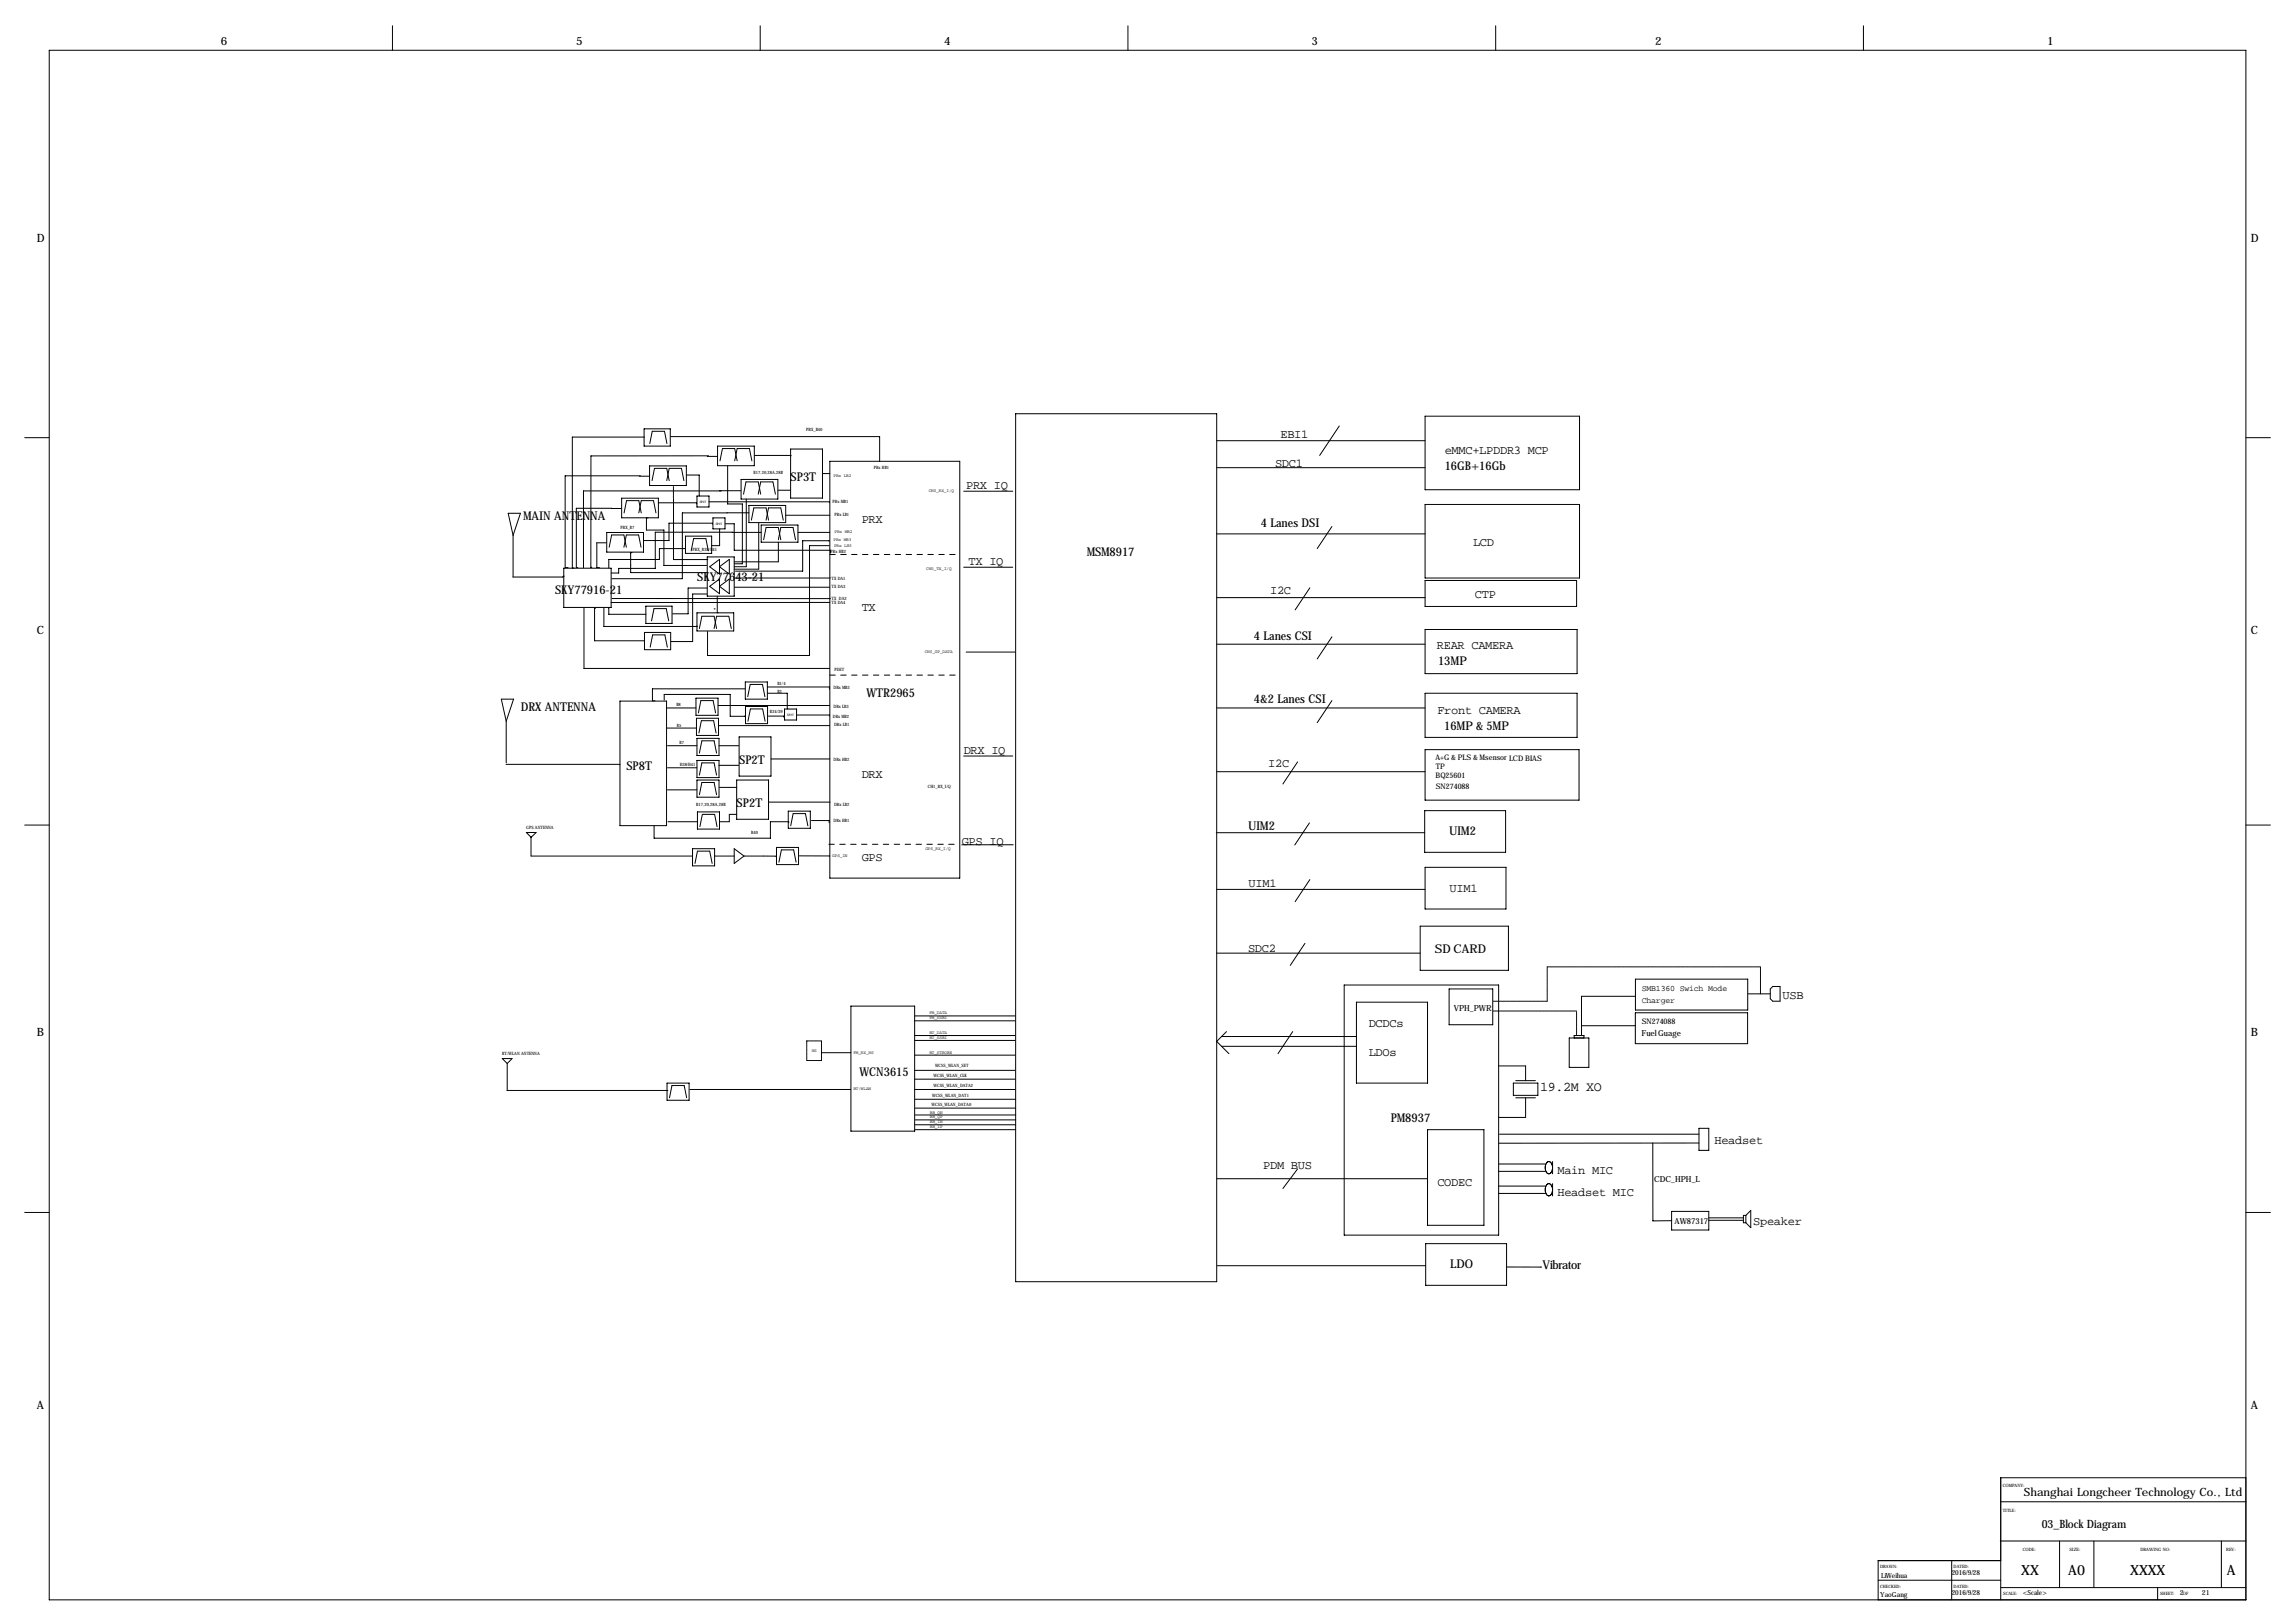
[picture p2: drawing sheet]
<svg xmlns="http://www.w3.org/2000/svg" width="1189mm" height="841mm" viewBox="0 0 1189 841" stroke-linecap="round" stroke-linejoin="round" font-family="sans-serif">
<defs><g id="words">
<g font-size="7.3">
<text x="1047" y="816">XX</text>
<text x="1071" y="816">A0</text>
<text x="1103" y="816">XXXX</text>
<text x="1154" y="816">A</text>
</g>
<text font-size="6.9" x="798" y="565">19.2M XO</text>
<g font-size="6.3">
<text x="663" y="227">EBI1</text>
<text x="748" y="235">eMMC+LPDDR3 MCP</text>
<text x="661" y="242">SDC1</text>
<text x="748" y="243">16GB+16Gb</text>
<text x="410" y="249">SP3T</text>
<text x="500" y="253">PRX IQ</text>
<text x="271" y="269">MAIN ANTENNA</text>
<text x="446" y="271">PRX</text>
<text x="653" y="273">4 Lanes DSI</text>
<text x="563" y="288">MSM8917</text>
<text x="763" y="283">LCD</text>
<text x="502" y="293">TX IQ</text>
<text x="361" y="301">SKY77643-21</text>
<text x="288" y="308">SKY77916-21</text>
<text x="658" y="308">I2C</text>
<text x="764" y="310">CTP</text>
<text x="446" y="316">TX</text>
<text x="650" y="331">4 Lanes CSI</text>
<text x="744" y="336">REAR CAMERA</text>
<text x="745" y="345">13MP</text>
<text x="449" y="361">WTR2965</text>
<text x="650" y="364">4&amp;2 Lanes CSI</text>
<text x="270" y="368">DRX ANTENNA</text>
<text x="745" y="370">Front CAMERA</text>
<text x="748" y="378">16MP &amp; 5MP</text>
<text x="383" y="396">SP2T</text>
<text x="499" y="390">DRX IQ</text>
<text x="324" y="399">SP8T</text>
<text x="657" y="397">I2C</text>
<text x="446" y="403">DRX</text>
<text x="382" y="418">SP2T</text>
<text x="647" y="430">UIM2</text>
<text x="498" y="438">GPS IQ</text>
<text x="751" y="433">UIM2</text>
<text x="446" y="446">GPS</text>
<text x="647" y="459">UIM1</text>
<text x="751" y="462">UIM1</text>
<text x="647" y="493">SDC2</text>
<text x="743" y="494">SD CARD</text>
<text x="923" y="517">USB</text>
<text x="709" y="532">DCDCs</text>
<text x="709" y="547">LDOs</text>
<text x="445" y="557">WCN3615</text>
<text x="720" y="581">PM8937</text>
<text x="888" y="592">Headset</text>
<text x="654" y="605">PDM BUS</text>
<text x="807" y="608">Main MIC</text>
<text x="745" y="614">CODEC</text>
<text x="807" y="619">Headset MIC</text>
<text x="908" y="635">Speaker</text>
<text x="751" y="657">LDO</text>
<text x="799" y="658">Vibrator</text>
</g>
<g font-size="5.9">
<text x="114" y="24">6</text>
<text x="299" y="24">5</text>
<text x="489" y="24">4</text>
<text x="680" y="24">3</text>
<text x="857" y="24">2</text>
<text x="1061" y="24">1</text>
<text x="19" y="125">D</text>
<text x="1166" y="125">D</text>
<text x="19" y="328">C</text>
<text x="1166" y="328">C</text>
<text x="19" y="537">B</text>
<text x="1166" y="537">B</text>
<text x="19" y="730">A</text>
<text x="1166" y="730">A</text>
<text x="1048" y="775">Shanghai Longcheer Technology Co., Ltd</text>
<text x="1058" y="792">03_Block Diagram</text>
</g>
<g font-size="4.3">
<text x="850" y="514">SMB1360 Swich Mode</text>
<text x="850" y="519">Charger</text>
<text x="753" y="523">VPH_PWR</text>
<text x="850" y="537">Fuel Guage</text>
<text x="857" y="612">CDC_HPH_L</text>
<text x="867" y="634">AW87317</text>
</g>
<g font-size="4">
<text x="744" y="394">A+G &amp; PLS &amp; Msensor LCD BIAS</text>
<text x="744" y="398">TP</text>
<text x="744" y="403">BQ25601</text>
<text x="744" y="409">SN274088</text>
<text x="850" y="530">SN274088</text>
</g>
<g font-size="3.6">
<text x="1011" y="816">2016/9/28</text>
<text x="974" y="817">LiWeihua</text>
<text x="974" y="827">YaoGang</text>
<text x="1011" y="826">2016/9/28</text>
<text x="1048" y="826">&lt;Scale&gt;</text>
<text x="1129" y="826">2</text>
<text x="1141" y="826">21</text>
</g>
<g font-size="2.3">
<text x="418" y="223">PRX_B40</text>
<text x="390" y="245">B17,20,28A,28B</text>
<text x="453" y="243">PRx HB1</text>
<text x="432" y="247">PRx LB2</text>
<text x="481" y="255">CH0_RX_I/Q</text>
<text x="431" y="261">PRx MB1</text>
<text x="432" y="267">PRx LB1</text>
<text x="321" y="274">PRX_B7</text>
<text x="432" y="280">PRx MB3</text>
<text x="432" y="276">PRx MB2</text>
<text x="359" y="286">PRX_B38/B41</text>
<text x="430" y="286">PRx HB2</text>
<text x="432" y="283">PRx LB3</text>
<text x="480" y="295">CH0_TX_I/Q</text>
<text x="431" y="305">TX DA3</text>
<text x="431" y="300">TX DA1</text>
<text x="431" y="311">TX DA2</text>
<text x="431" y="313">TX DA4</text>
<text x="479" y="338">CH0_GP_DATA</text>
<text x="432" y="348">PDET</text>
<text x="403" y="355">B1/4</text>
<text x="403" y="359">B3</text>
<text x="432" y="357">DRx MB3</text>
<text x="350" y="366">B8</text>
<text x="399" y="369">B34/39</text>
<text x="431" y="372">DRx MB2</text>
<text x="432" y="367">DRx LB3</text>
<text x="351" y="376">B5</text>
<text x="432" y="376">DRx LB1</text>
<text x="352" y="385">B7</text>
<text x="432" y="394">DRx HB2</text>
<text x="352" y="397">B38/B41</text>
<text x="481" y="408">CH1_RX_I/Q</text>
<text x="361" y="418">B17,20,28A,28B</text>
<text x="432" y="417">DRx LB2</text>
<text x="432" y="426">DRx HB1</text>
<text x="273" y="429">GPS ANTENNA</text>
<text x="389" y="432">B40</text>
<text x="431" y="444">GPS_IN</text>
<text x="479" y="440">GPS_RX_I/Q</text>
<text x="481" y="525">FM_DATA</text>
<text x="481" y="528">FM_SSBI</text>
<text x="481" y="538">BT_SSBI</text>
<text x="481" y="536">BT_DATA</text>
<text x="420" y="545">HS</text>
<text x="442" y="546">FM_RX_HS</text>
<text x="481" y="546">BT_STROBE</text>
<text x="260" y="546">BT/WLAN ANTENNA</text>
<text x="484" y="558">WCSS_WLAN_CLK</text>
<text x="484" y="553">WCSS_WLAN_SET</text>
<text x="484" y="563">WCSS_WLAN_DATA2</text>
<text x="442" y="565">BT/WLAN</text>
<text x="483" y="568">WCSS_WLAN_DAT1</text>
<text x="483" y="573">WCSS_WLAN_DATA0</text>
<text x="482" y="582">BB_IN</text>
<text x="482" y="579">BB_QP</text>
<text x="482" y="577">BB_QN</text>
<text x="482" y="584">BB_IP</text>
<text x="1037" y="770">COMPANY:</text>
<text x="1037" y="783">TITLE:</text>
<text x="1048" y="803">CODE:</text>
<text x="1072" y="803">SIZE:</text>
<text x="1109" y="803">DRAWING NO:</text>
<text x="1153" y="803">REV:</text>
<text x="974" y="812">DRAWN:</text>
<text x="1012" y="812">DATED:</text>
<text x="974" y="822">CHECKED:</text>
<text x="1012" y="822">DATED:</text>
<text x="1038" y="826">SCALE:</text>
<text x="1119" y="826">SHEET:</text>
<text x="1131" y="826">OF</text>
</g>
<g font-size="1.6">
<text x="362" y="261">SP2T</text>
<text x="371" y="272">SP2T</text>
<text x="408" y="371">SP2T</text>
</g>
</g></defs>
<g fill="none" stroke="#000" stroke-width=".52">
<path d="M203 13v13M394 13v13M584 13v13M775 13v13M965 13v13M26 26h1137v803h-1137zM526 214h104v450h-104zM738 216h80v38h-80zM13 227h13M334 222h13v9h-13zM334 226h-38v68h1M337 230l1-7h6l1 7"/>
<path d="M347 226h109v13M366 236h5M367 236h-61v58h1M372 231h19v10h-19zM373 239l1-7h7l1 7M381 239l1-7h6l1 7M391 236h19M410 233h16v25h-16zM430 239h67v216h-67zM630 228h108M694 221l-10 15M1163 227h13"/>
<path d="M322 258h19v10h-19zM331 247h5M332 246h-39v48h1M336 241h20v10h-20zM338 249l1-6h6l2 6M345 249l2-6h6l1 6M349 258v32h18M356 246h6v11M361 257h6v6h-6zM362 257h.1M367 260h63M373 254h.1"/>
<path d="M377 241v20h8v31h-5M384 254h-82v40M384 248h19v11h-19zM385 256l1-6h7l1 6M387 259v35h-7M393 256l1-6h6l2 6M403 254h6M426 245h4M499 254h26M630 242h108M263 266h7l-4 11zM266 277v22"/>
<path d="M314 276h19v10h-19zM317 263h5M317 263h-18v31M323 266l2-7h6l1 7M331 266l1-7h7l1 7M335 268v7M335 275h9v18h22M341 260h20v1M355 278h14v9h-14zM369 272v-1h-22v9h-13M369 268h7v6h-7zM373 274v9h-4"/>
<path d="M376 271h4v14h50v1M379 276h15M380 276h-41v18h-19v3h-3M388 262h19v9h-19zM388 266h-35v34h-36M389 269l1-6h7l1 6M393 271v24h-13M394 272h19v9h-19zM396 280l1-7h6l1 7M397 269l1-6h6l2 6M403 280l1-7h7l1 7M407 267h23"/>
<path d="M413 276h17M630 277h108M690 273l-8 11M738 261h80v38h-80zM292 294h25v21h-25zM292 298v1h-26M309 281h5M309 281v13h2M316 283l1-6h6l1 6M323 283l1-6h7l1 6M327 286v11h40M355 284h-13v6h-27v4"/>
<path d="M358 285l1-6h7l1 6M366 288h14v21h-14zM368 294l5-4v7zM373 294l5-4v7zM381 299h49M403 281v10h-23M430 283h-11v57h-52v-13M430 280h-14v16h-35M499 294h26M303 315v31h127M309 315h-1v17h26M313 315v9h48"/>
<path d="M315 315h.1M315 315v3h20M317 310h113M335 314h13v9h-13zM361 317h19v10h-19zM366 308h-7v24h-11M366 305h-10v13h-8M368 304l5-4v8zM370 315h.1M372 309v8M373 304l5-4v8zM380 304h50"/>
<path d="M430 312h-113M630 310h108M679 304l-8 12M738 301h79v13h-79zM334 328h13v9h-13zM337 335l1-6h6l2 6M338 322l1-7h6l1 7M362 326l2-7h6l1 7M370 326l1-7h7l1 7M500 338h26M630 334h108M690 330l-8 11"/>
<path d="M738 326h79v23h-79zM386 357h-48v6h1M386 353h12v9h-12zM398 356h32v1M398 359h10v8M738 359h79v23h-79zM260 362h6l-4 12zM262 374v21M321 363h24v65h-24zM344 363v-3h34v11h8M345 367h16M346 377h15"/>
<path d="M361 362h11v9h-11zM361 372h11v9h-11zM362 369l1-6h6l2 6M362 380l1-7h7l1 7M372 365h58M372 376h58M386 371h.1M386 366h12v9h-12zM387 361l2-6h6l1 6M387 374l2-7h6l1 7M398 371h8v1M406 367h7v6h-7z"/>
<path d="M408 367h.1M413 370h17v1M630 367h108M690 363l-8 11M262 396h59M346 386h15M346 398h15M361 382h11v9h-11zM361 394h11v9h-11zM362 390l2-6h6l1 6M372 386h11M372 396h11"/>
<path d="M383 382h16v20h-16zM399 393h31M499 392h26M630 400h108M672 395l-7 11M738 388h80v26h-80zM346 409h15M361 404h11v9h-11zM362 402l2-7h6l1 7M362 412l2-7h6l1 7M373 408h9M382 404h16v20h-16z"/>
<path d="M398 415h32M738 420h42v21h-42zM13 427h13M275 434v9h83M275 434l3-3h-5l2 3M275 434h.1M346 426h15M359 440h11v8h-11zM361 421h12v8h-12zM363 428l1-6h6l1 6M380 440l5 3-5 4zM382 422h-4v4h-5"/>
<path d="M402 439h12v9h-12zM408 420h12v9h-12zM409 426h-10v8h-60v-6M410 428l1-7h6l1 7M420 425h10v1M498 438h27M630 431h108M678 426l-7 12M1163 427h13M360 447l1-6h7l1 6M370 443h10M385 443l17 1"/>
<path d="M404 447l1-7h6l1 7M414 443h16M430 443h.1M679 456l-8 11M738 449h42v22h-42zM630 461h108M736 480h45v23h-45zM630 494h106M676 489l-8 11M696 510h80v130h-80zM703 519h36v42h-36zM751 512h22v19h-22z"/>
<path d="M847 507h58v16h-58zM847 516h-28v20M906 515h11M918 511h4v8h-4l-1-2v-5zM441 521h33v65h-33zM474 536h52M474 526h52M474 529h52M474 539h52M633 537h70M635 534l-5 5 7 7M670 534l-8 12"/>
<path d="M813 538h10v15h-10zM815 538v-2h6v2M819 531h28M847 525h58v16h-58zM260 548h5l-2 3zM263 551v14M426 545h15M474 547h52M474 559h52M474 554h52M633 542h70M776 552h14v8"/>
<path d="M785 560h10M263 565h83M346 561h11v9h-11zM347 569l1-7h6l2 7M357 564h84M474 564h52M474 578h52M474 574h52M474 569h52M784 561h13v6h-13zM785 569h10M790 569v10h-14"/>
<path d="M474 585h52M474 580h52M474 583h52M739 585h30v50h-30zM777 587h103M856 592v40h10M880 584h5v12h-5zM880 592h-103M630 611h109M672 605l-7 11M776 618h24M776 614h24"/>
<path d="M776 607h24M776 603h24M801 614a2 2 0 0 1 3 0 2 2 0 0 1 0 2 2.2 2.2 0 0 1 0 3 2.2 2.2 0 0 1-2 0 4 4 0 0 1-1-5zM801 602a2 2 0 0 1 3 0 2 2 0 0 1 0 3 2.2 2.2 0 0 1 0 2 2.2 2.2 0 0 1-2 1 4 4 0 0 1-1-6zM804 602v6M804 613v6M13 628h13M866 627h19v10h-19zM885 632h18M885 631h18M904 630l3-3v9l-3-3M904 630h-1v3h1"/>
<path d="M904 630v3M1163 628h13M631 656h108M739 644h41v22h-41zM780 656h18M1036 778h127M1163 765h-127v64M1036 798h127M1067 798v24M1085 798v24M1151 798v24M973 819h63"/>
<path d="M1011 808v21M1036 808h-63v21M1036 822h127M1118 822v7"/>
</g>
<path d="M349 252v6M801 501v18M801 519h-27M912 515v-14M912 501h-111M418 539h8M426 539v10M817 524h-43M817 536v-12M418 549v-10M426 549h-8" fill="none" stroke="#000" stroke-width=".52" stroke-dasharray=".4 .4"/>
<path d="M430 287h67M430 350h67M429 437h68" fill="none" stroke="#000" stroke-width=".52" stroke-dasharray="2.8 2.8"/>
<use href="#words"/>
</svg>
